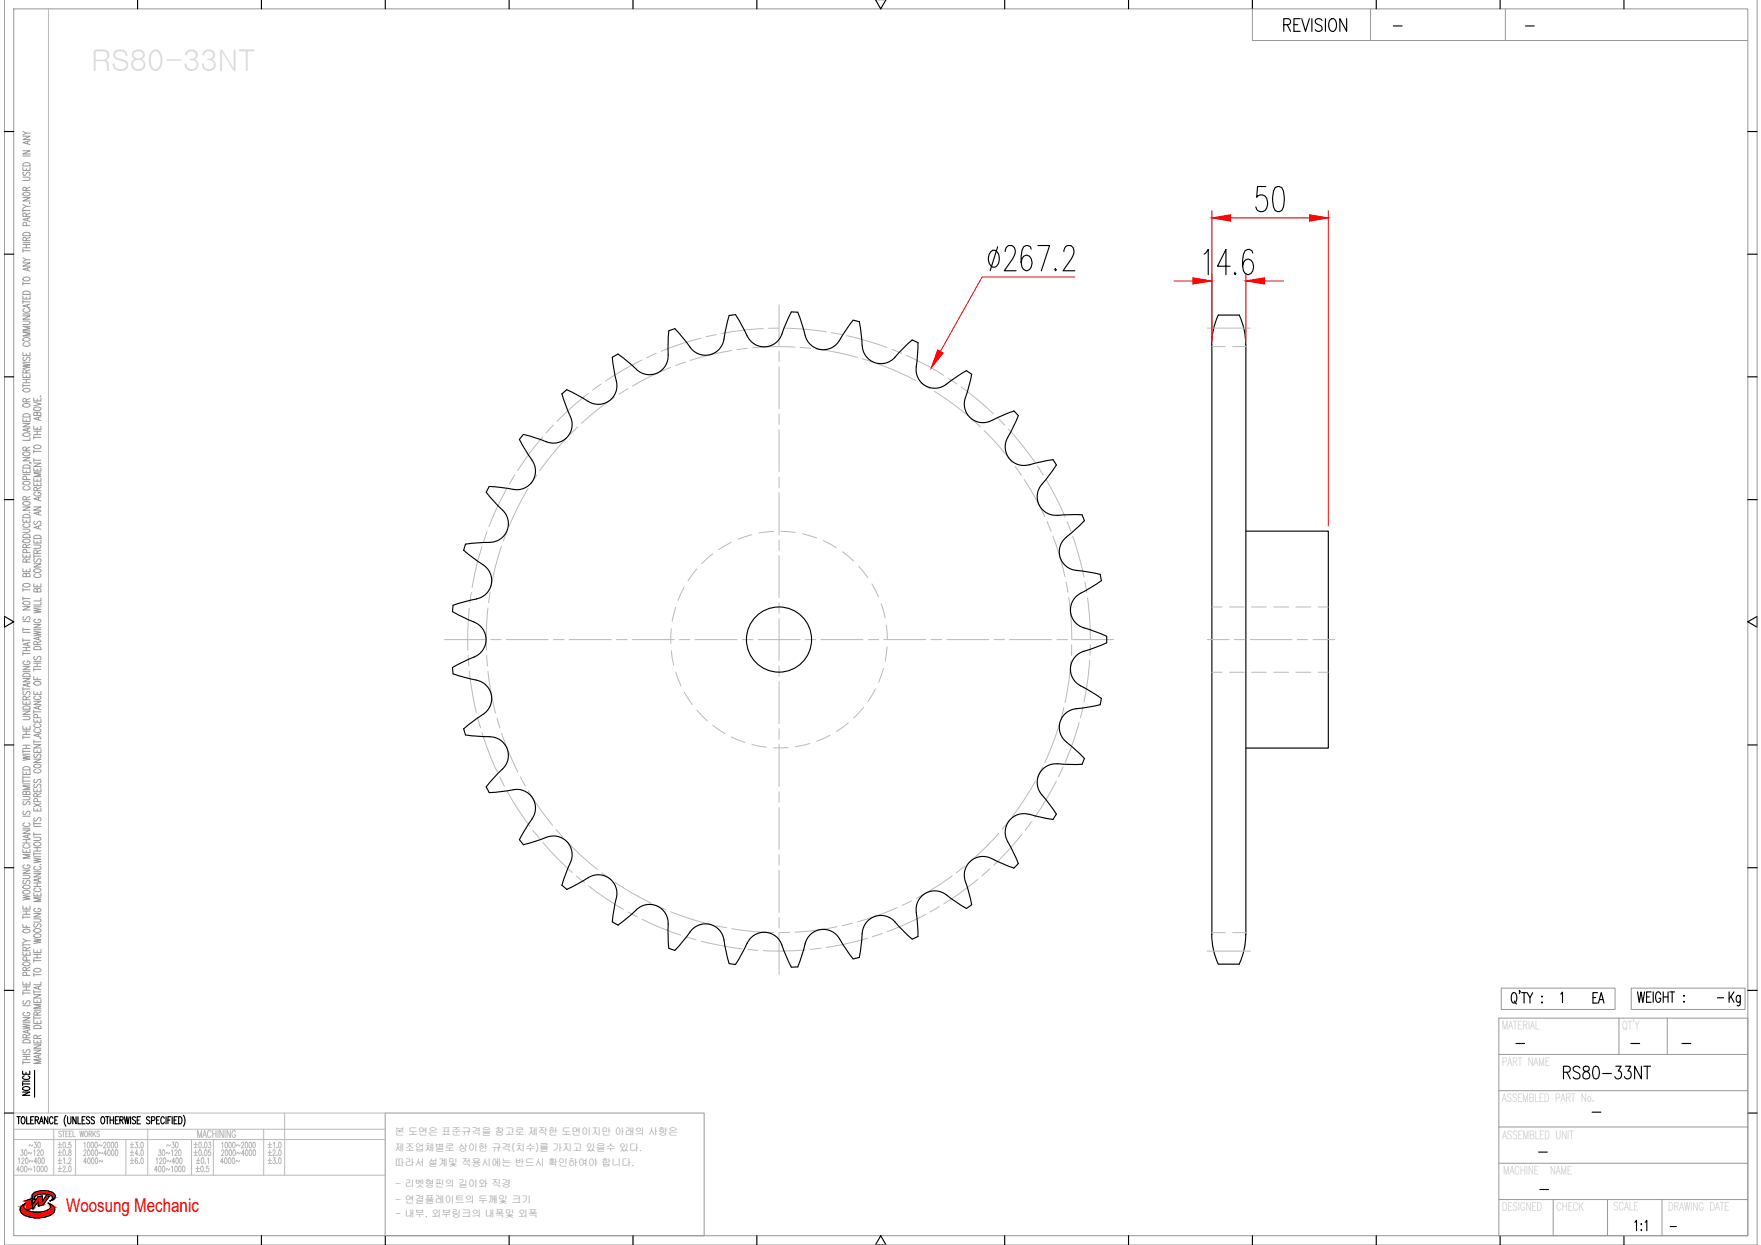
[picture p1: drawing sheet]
<svg xmlns="http://www.w3.org/2000/svg" width="297mm" height="210mm" viewBox="0 0 297 210" stroke-linecap="round" stroke-linejoin="round" font-family="sans-serif">
<defs><g id="words">
<text font-size="5.3" x="290.7" y="170.7">Kg</text>
<text font-size="4.9" x="267.8" y="170.4">EA</text>
<text font-size="3.2" fill="#f00" x="11.1" y="204.3">Woosung Mechanic</text>
<g font-size="2.6">
<text x="234.2" y="5.6">-</text>
<text x="256.5" y="5.6">-</text>
<text x="288.9" y="169.3">-</text>
<text x="254.7" y="177.1">-</text>
<text x="274.1" y="177.1">-</text>
<text x="282.9" y="177.1">-</text>
<text x="267.8" y="188.7">-</text>
<text x="258.6" y="195.4">-</text>
<text x="258.9" y="201.8">-</text>
<text x="280.8" y="208.1">-</text>
</g>
<g font-size="1.7" fill="#989898">
<text x="66.6" y="191.4">본 도면은 표준규격을 참고로 제작한 도면이지만 아래의 사항은</text>
<text x="66.6" y="194.1">제조업체별로 상이한 규격(치수)를 가지고 있을수 있다.</text>
<text x="66.6" y="196.6">따라서 설계및 적용시에는 반드시 확인하여야 합니다.</text>
<text x="66.7" y="200.2">- 리벳형핀의 길이와 직경</text>
<text x="66.7" y="202.8">- 연결플레이트의 두께및 크기</text>
<text x="66.7" y="205.2">- 내부, 외부링크의 내폭및 외폭</text>
</g>
</g></defs>
<!-- layer: 0 -->
<g fill="none" stroke="#989898" stroke-width=".17">
<path d="M.7 -.1v210h295.7v-210M2.3 1.5h292.5v206.8h-292.5zM211.3 1.5v5.3h83.5M231.2 1.5v5.3M253.9 1.5v5.3M3.9 33.3h1.2l-1.2 .6h1.2M3.9 29.9h.8l.4 .2-.2 .3h-1M3.9 28.2v.5h1.2v-.5M3.9 25.4h1.2l-1.2 .6h1.2M3.9 23h1.2l-1.2 .5h1.2M3.9 35.2v.6M3.9 35.5h1.2"/>
<path d="M3.9 34.5l.5 .3M3.9 26.3h1.2M3.9 22.1l.5 .4M3.9 39.3a.82 .82 0 0 1 1.2 .1v.3h-1.2zM3.9 32.5a.91 .91 0 0 1 1.2 .1 .64 .64 0 0 1-.6 .4 .64 .64 0 0 1-.6-.4zM3.9 27.6a.84 .84 0 0 1 1.2 .1v.3h-1.2zM4 29l-.1 .4 .1 .2 .3-.1a.52 .52 0 0 1 .7-.4l.1 .3-.2 .2M4.4 36.5v-.5h-.4l-.1 .5h1.2M4.4 32.1l-.1-.5h-.4v.5h1.2M4.4 28.4v.3M4.5 38.1l-.1-.5-.1-.1-.4 .1v.5h1.2M4.7 23.8v.4"/>
<path d="M4.7 36.8v.4M5 34.2v.1zM5.1 36.7l-1.2 .3 1.2 .3M5.1 34.8h-.7l-.5 .3M5.1 23.7l-1.2 .3 1.2 .4M5.1 22.5h-.7l-.5 .3M5.1 35.9l-.7 .3M5.1 31.6l-.7 .2M3.9 59.4v.6h1.2v-.6M3.9 54.1h.8l.4 .3-.2 .3h-1M3.9 53.2h1.2l-1.2 .6h1.2M3.9 49.9v.5h1.2v-.5"/>
<path d="M3.9 44.3h1.2l-1.2 .6h1.2M3.9 42v.5M3.9 47.5v.6M3.9 50.6v.6M3.9 52.9h1.2M3.9 50.9h1.2M3.9 47.8h1.2M3.9 43.5l.5 .3M3.9 42.3h1.2M3.9 41.8h1.2M3.9 41.2h1.2M3.9 40.9h1.2"/>
<path d="M3.9 57.1a.91 .91 0 0 1 1.2 0 .69 .69 0 0 1-1.2 .3zM3.9 49.2a.82 .82 0 0 1 1.2 .2v.2h-1.2zM3.9 46.9a.71 .71 0 0 1 1.2 .2 .7 .7 0 0 1-1.2-.1zM4.2 57.8a.32 .32 0 0 0-.3 .4 .32 .32 0 0 0 .4 .2h.3a.32 .32 0 0 0 .5-.2 .32 .32 0 0 0-.3-.4M4.2 52a.32 .32 0 0 0-.3 .5 .32 .32 0 0 0 .4 .2h.3a.32 .32 0 0 0 .5-.2 .32 .32 0 0 0-.3-.5M4.4 40.6v-.5h-.4l-.1 .5h1.2M4.4 41.2v.6M4.4 50.1v.3M4.4 59.6v.4M4.7 45.2v.4M4.7 51.4v.4M5.1 56h-1.2l1.2 .3-1.2 .3h1.2"/>
<path d="M5.1 55h-1.2l1.2 .3-1.2 .4h1.2M5.1 51.3l-1.2 .3 1.2 .3M5.1 45.1l-1.2 .3 1.2 .3M5.1 43.8h-.7l-.5 .3M5.1 40l-.7 .3M3.9 79.2v.5h1.2v-.5M3.9 77.1h1.2l-1.2 .6h1.2M3.9 73.2a.72 .72 0 0 1 1.2 .2 .87 .87 0 0 1-1.2 0zM3.9 71.4h1.2l-1.2 .6h1.2M3.9 70.5v.6h1.2v-.6M3.9 63.1v.5h1.2v-.5M3.9 61.3l1.2 .2-1.2 .2 1.2 .2-1.2 .2"/>
<path d="M3.9 64.7v.6M3.9 65h1.2M3.9 64.5h1.2M3.9 64h1.2M3.9 61.1h1.2M3.9 78.5a.84 .84 0 0 1 1.2 .1v.3h-1.2zM3.9 76.4a.71 .71 0 0 1 1.2 .2 .7 .7 0 0 1-1.2-.2zM3.9 69.9a.79 .79 0 0 1 1.2 .1v.3h-1.2zM3.9 68.2a.91 .91 0 0 1 1.2 .1 .69 .69 0 0 1-1.2 .2zM3.9 65.6a.74 .74 0 0 1 1.2 .2 .7 .7 0 0 1-1.2-.1zM4 60.2a.29 .29 0 0 0-.1 .5 .29 .29 0 0 0 .5-.1l.1-.2a.31 .31 0 0 1 .5-.1 .31 .31 0 0 1-.1 .5M4.4 75.9v-.5h-.5v.5h1.2"/>
<path d="M4.4 67.7v-.4l-.4-.1-.1 .5h1.2M4.4 62.9v-.5h-.5v.5h1.2M4.4 63.3v.3M4.4 64v.5M4.4 70.8v.3M4.4 79.4v.3M4.7 72.3v.4M5 78l.3 .1M5.1 73.8v.4h-1.2M5.1 72.2l-1.2 .3 1.2 .3M5.1 75.4l-.7 .2M5.1 67.2l-.7 .3"/>
<path d="M5.1 62.3l-.7 .3M5.7 78.9v.5h1.2v-.5M5.7 78.1h1.2l-1.2 .5h1.2M5.7 71.9v.5h1.2v-.5M5.7 67.8l1.2 .3-1.2 .3M5.7 67.1v.5h1.2v-.5M5.7 73.5v.5M5.7 75.8v.6M5.7 77.3v.6M5.7 77.6h1.2M5.7 76.1h1.2M5.7 73.7h1.2"/>
<path d="M5.7 73.3h1.2M5.7 72.7h1.2M5.8 75.2a.71 .71 0 0 1 1.1 .2 .73 .73 0 0 1-1.2-.1zM5.8 68.8a.91 .91 0 0 1 1.1 0 .69 .69 0 0 1-1.1 .3zM6.3 69.7l.2-.2h.3l.1 .2v.4h-1.2l.1-.6 .4 .1 .1 .5M6.3 67.3v.3M6.3 72.1v.3M6.3 72.7v.6M6.3 79.1v.3M6.5 70.4v.4M6.8 66.8h.1zM6.9 79.7h-1.2l1.2 .3-1.2 .4h1.2"/>
<path d="M6.9 70.3l-1.2 .3 1.2 .3M3.9 95.9v.5h1.2v-.5M3.9 93.4v.5h1.2v-.5M3.9 89.2h1l.2 .2-.2 .3-1 .1M3.9 87.5v.5h1.2v-.5M3.9 85.5h1.2l-1.2 .5h1.2M3.9 99.2v.5M3.9 99.4h1.2M3.9 80h1.2M3.9 98.5a.91 .91 0 0 1 1.2 .1 .64 .64 0 0 1-.6 .4 .64 .64 0 0 1-.6-.4zM3.9 91.1a.71 .71 0 0 1 1.2 .2 .73 .73 0 0 1-1.2-.2zM3.9 90.2a.79 .79 0 0 1 1.2 .1v.3h-1.2z"/>
<path d="M3.9 86.9a.82 .82 0 0 1 1.2 .1v.3h-1.2zM3.9 84.7a.91 .91 0 0 1 1.2 .1 .64 .64 0 0 1-.6 .4 .64 .64 0 0 1-.6-.4zM3.9 81.3a.91 .91 0 0 1 1.2 .1 .64 .64 0 0 1-.6 .4 .64 .64 0 0 1-.6-.4zM4.2 88.3a.32 .32 0 0 0-.3 .4 .32 .32 0 0 0 .4 .2h.3a.32 .32 0 0 0 .5-.2 .32 .32 0 0 0-.3-.4M4.2 82a.32 .32 0 0 0-.3 .4 .32 .32 0 0 0 .4 .2h.3a.32 .32 0 0 0 .5-.2 .32 .32 0 0 0-.3-.4M4.4 96.9l.3-.2h.3l.1 .2v.3h-1.2l.1-.5h.4v.5M4.4 94.8v-.5l-.4-.1-.1 .6h1.2M4.4 92.3l-.1-.5-.4 .1v.4h1.2M4.4 84.3v-.5l-.4-.1-.1 .6h1.2M4.4 87.7v.3M4.4 93.6v.3M4.4 96.1v.3"/>
<path d="M4.5 93.2l-.1-.5h-.5v.5h1.2M4.5 80.8l-.1-.4-.1-.1-.4 .1v.4h1.2M5 86.4h.1M5.1 94.2l-.7 .3M5.1 91.8l-.7 .2M5.1 83.7l-.7 .3M5.7 98.4v.5h1.2v-.5M5.7 95.1h1.2l-1.2 .5h1.2M5.7 91.9h.9l.3 .2-.2 .3h-1M5.7 91v.6h1.2v-.6M5.7 85.5h1.2l-1.2 .5h1.2M5.7 81.4v.5h1.2v-.5"/>
<path d="M5.7 80.6v.5h1.2v-.5M5.7 93.5v.6M5.7 93.8h1.2M5.8 96a.91 .91 0 0 1 1.1 .1 .64 .64 0 0 1-.6 .4 .64 .64 0 0 1-.6-.4zM5.8 90.4a.79 .79 0 0 1 1.1 .1v.3h-1.2zM5.9 94.2a.29 .29 0 0 0-.2 .5 .29 .29 0 0 0 .5-.1l.1-.2a.31 .31 0 0 1 .5-.1 .31 .31 0 0 1-.1 .5M5.9 87.9l-.2 .2 .2 .3 .3-.1 .1-.3a.3 .3 0 0 1 .5-.1 .3 .3 0 0 1-.1 .5M6 96.8a.32 .32 0 0 0-.3 .4 .32 .32 0 0 0 .5 .2h.2a.32 .32 0 0 0 .5-.2 .32 .32 0 0 0-.3-.4M6 83a.32 .32 0 0 0-.3 .4 .32 .32 0 0 0 .5 .2h.2a.34 .34 0 0 0 .5-.3 .34 .34 0 0 0-.5-.3v.2M6.3 99.4l.2-.2 .3 .1 .1 .1v.4h-1.2l.1-.5h.4l.1 .5M6.3 93.3l-.1-.5h-.4l-.1 .5h1.2M6.3 82.7l-.1-.5h-.4l-.1 .5h1.2"/>
<path d="M6.3 80.8v.3M6.3 81.6v.3M6.3 91.2v.4M6.3 98.6v.3M6.5 83.9v.4M6.5 86.4v.4M6.5 88.7v.4M6.9 88.6l-1.2 .3 1.2 .3M6.9 86.2l-1.2 .3 1.2 .4M6.9 83.8l-1.2 .3 1.2 .3M6.9 92.7l-.6 .3M6.9 82.2l-.6 .3"/>
<path d="M3.9 119.9h1.2l-1.2 .6h1.2M3.9 118.2v.5h1.2v-.5M3.9 114.4h1.2l-1.2 .5h1.2M3.9 112.3h1.2l-1.2 .6h1.2M3.9 102.3h1.2l-1.2 .5h1.2M3.9 100.6v.6M3.9 105.8v.6M3.9 107.6v.6M3.9 109.9v.6M3.9 115.9v.5M3.9 116.2h1.2M3.9 113.2h1.2"/>
<path d="M3.9 110.2h1.2M3.9 109.7h1.2M3.9 109.1h1.2M3.9 107.9h1.2M3.9 106.6h1.2M3.9 106.1h1.2M3.9 104.8h1.2M3.9 100.9h1.2M3.9 119.2a.84 .84 0 0 1 1.2 .1v.3h-1.2zM3.9 113.7a.82 .82 0 0 1 1.2 .1v.3h-1.2zM3.9 101.5a.91 .91 0 0 1 1.2 .1 .69 .69 0 0 1-1.2 .2zM4 116.6a.29 .29 0 0 0-.1 .5 .29 .29 0 0 0 .5-.1l.1-.2a.31 .31 0 0 1 .5-.1 .31 .31 0 0 1-.1 .5"/>
<path d="M4 104a.29 .29 0 0 0-.1 .4 .29 .29 0 0 0 .5 0l.1-.3a.31 .31 0 0 1 .5-.1 .31 .31 0 0 1-.1 .5M4.2 111.5a.32 .32 0 0 0-.3 .4 .32 .32 0 0 0 .4 .2h.3a.34 .34 0 0 0 .5-.3 .34 .34 0 0 0-.5-.3v.2M4.4 118v-.5l-.4-.1-.1 .6h1.2M4.4 109.1v.6M4.4 118.4v.3M4.7 108.4v.4M4.7 115.3v.4M5.1 115.2l-1.2 .3 1.2 .3M5.1 108.3l-1.2 .3 1.2 .3M5.1 117.4l-.7 .3M5.7 118.2h1.2l-1.2 .6h1.2M5.7 116.6v.5h1.2v-.5"/>
<path d="M5.7 114.1v.5h1.2M5.7 106.4l1.2 .2-1.2 .2 1.2 .2-1.2 .2M5.7 105.3h1.2l-1.2 .5h1.2M5.7 102.5l1.2 .3-1.2 .1 1.2 .3-1.2 .1M5.7 112.6v.5M5.7 119.7v.6M5.7 112.9h1.2M5.7 112.4h1.2M5.7 111.8h1.2M5.7 111.5h1.2M5.7 106.2h1.2M5.7 102.3h1.2"/>
<path d="M5.8 115a.71 .71 0 0 1 1.1 .3 .7 .7 0 0 1-1.2-.2zM5.8 109.1a.84 .84 0 0 1 1.1 .2v.2h-1.2zM5.9 110.7a.29 .29 0 0 0-.2 .4 .29 .29 0 0 0 .5 0l.1-.3a.31 .31 0 0 1 .5-.1 .31 .31 0 0 1-.1 .5M6 117.4a.32 .32 0 0 0-.3 .4 .32 .32 0 0 0 .5 .2h.2a.32 .32 0 0 0 .5-.2 .32 .32 0 0 0-.3-.4M6 104.4a.32 .32 0 0 0-.3 .4 .32 .32 0 0 0 .5 .2h.2a.33 .33 0 0 0 .5-.3 .33 .33 0 0 0-.5-.3v.2M6.3 108.7l-.1-.5h-.4l-.1 .5h1.2M6.3 111.8v.6M6.3 114.3v.3M6.3 116.7v.4M6.5 107.5v.4M6.5 119.1v.4M6.9 119l-1.2 .3 1.2 .3"/>
<path d="M6.9 107.3l-1.2 .3 1.2 .4M6.9 101.5v.5h-1.2M6.9 100.8v.5h-1.2M6.9 108.1l-.6 .3M3.9 139.9h1.2l-1.2 .6h1.2M3.9 134.3h.8l.4 .2-.2 .3h-1M3.9 130v.6h1.2v-.6M3.9 127.4l1.2 .2-1.2 .2 1.2 .2-1.2 .2M3.9 122.4v.6h1.2v-.6M3.9 120.8h.8l.4 .2-.2 .3h-1M3.9 124v.6M3.9 126.4v.6"/>
<path d="M3.9 130.8v.5M3.9 131.4v.6M3.9 139.6h1.2M3.9 137.6h1.2M3.9 132.2h1.2M3.9 131.7h1.2M3.9 131h1.2M3.9 127.2h1.2M3.9 126.7h1.2M3.9 126.2h1.2M3.9 125.6h1.2M3.9 124.3h1.2"/>
<path d="M3.9 123.8h1.2M3.9 123.3h1.2M3.9 129.4a.82 .82 0 0 1 1.2 .1v.3h-1.2zM4 136.8a.29 .29 0 0 0-.1 .4 .29 .29 0 0 0 .5 0l.1-.3a.31 .31 0 0 1 .5-.1 .31 .31 0 0 1-.1 .5M4 135.1l-.1 .2 .1 .4 .3-.1 .2-.3a.3 .3 0 0 1 .5-.1 .3 .3 0 0 1-.1 .5M4.2 138.7a.32 .32 0 0 0-.3 .4 .32 .32 0 0 0 .4 .3h.3a.32 .32 0 0 0 .5-.3 .32 .32 0 0 0-.3-.4M4.4 133.6l.3-.2h.3l.1 .2v.4h-1.2l.1-.6 .4 .1v.5M4.4 122.6v.4M4.4 123.3v.5M4.4 125.6v.6M4.4 130.2v.4M5.1 132.5h-1.2l1.2 .3-1.2 .3h1.2"/>
<path d="M5.7 136.2v.5h1.2v-.5M5.7 133v.5h1.2v-.5M5.7 128h1.2l-1.2 .6h1.2M5.7 126.3v.6h1.2v-.6M5.7 125.5h1.2l-1.2 .6h1.2M5.7 121.3v.5h1.2v-.5M5.7 124.8v.5M5.7 138.6v.5M5.7 139.3h1.2M5.7 138.9h1.2M5.7 135.5l1.2 .5M5.7 125.1h1.2"/>
<path d="M5.7 120h1.2M5.8 129a.91 .91 0 0 1 1.1 .1 .69 .69 0 0 1-1.1 .2zM5.9 137.9a.29 .29 0 0 0-.2 .4 .29 .29 0 0 0 .5 0l.1-.3a.31 .31 0 0 1 .5-.1 .31 .31 0 0 1-.1 .5M5.9 132.2l-.2 .4a.26 .26 0 0 0 .2 .2 .26 .26 0 0 0 .3-.2l.1-.2a.31 .31 0 0 1 .5-.1 .31 .31 0 0 1-.1 .5M5.9 131.4a.29 .29 0 0 0-.2 .5 .29 .29 0 0 0 .5-.1l.1-.2a.31 .31 0 0 1 .5-.1 .31 .31 0 0 1-.1 .5M5.9 127.1a.29 .29 0 0 0-.2 .5 .29 .29 0 0 0 .5-.1l.1-.2a.31 .31 0 0 1 .5-.1 .31 .31 0 0 1-.1 .5M6 129.7a.32 .32 0 0 0-.3 .4 .32 .32 0 0 0 .5 .2h.2a.32 .32 0 0 0 .5-.2 .32 .32 0 0 0-.3-.4M6 122.9a.32 .32 0 0 0-.3 .4 .32 .32 0 0 0 .5 .2h.2a.32 .32 0 0 0 .5-.2 .32 .32 0 0 0-.3-.4M6 122a.32 .32 0 0 0-.3 .5 .32 .32 0 0 0 .5 .2h.2a.32 .32 0 0 0 .5-.2 .32 .32 0 0 0-.3-.5M6.3 134.3l-.1-.4-.4-.1-.1 .5h1.2M6.3 121.4v.4M6.3 126.5v.4"/>
<path d="M6.3 133.2v.3M6.3 136.4v.3M6.3 135.2v-.5l-.2-.1-.3 .1-.1 .5h1.2M6.3 121v-.5h-.5l-.1 .5h1.2M6.5 123.8v.4M6.8 124.5h.1zM6.9 123.6l-1.2 .4 1.2 .3M6.9 135.5l-1.2 .5M6.9 133.8l-.6 .2M3.9 155.8v.6h1.2M3.9 152.8v.5h1.2v-.5M3.9 151l1.2 .1-1.2 .2 1.2 .2-1.2 .2"/>
<path d="M3.9 149.5a.72 .72 0 0 1 1.2 .1 .87 .87 0 0 1-1.2 0zM3.9 147.6h.8l.4 .2-.2 .3h-1M3.9 146.7h1.2l-1.2 .5h1.2M3.9 143.2v.5h1.2v-.5M3.9 154.4v.5M3.9 159v.6M3.9 159.3h1.2M3.9 158.3l.5 .3M3.9 154.6h1.2M3.9 154.1h1.2M3.9 153.6h1.2M3.9 142.1h1.2"/>
<path d="M3.9 141.6h1.2M3.9 156.8a.91 .91 0 0 1 1.2 .1 .64 .64 0 0 1-.6 .4 .64 .64 0 0 1-.6-.4zM3.9 150.3a.91 .91 0 0 1 1.2 0 .64 .64 0 0 1-.6 .5 .64 .64 0 0 1-.6-.5zM4 148.4a.29 .29 0 0 0-.1 .5 .29 .29 0 0 0 .5-.1l.1-.2a.31 .31 0 0 1 .5-.1 .31 .31 0 0 1-.1 .5M4.2 145.8a.32 .32 0 0 0-.3 .4 .32 .32 0 0 0 .4 .2h.3a.33 .33 0 0 0 .5-.3 .33 .33 0 0 0-.5-.3v.2M4.2 142.4a.32 .32 0 0 0-.3 .4 .32 .32 0 0 0 .4 .2h.3a.32 .32 0 0 0 .5-.2 .32 .32 0 0 0-.3-.4M4.4 141.6v.5M4.4 143.4v.3M4.4 152.9v.4M4.4 153.6v.5M4.4 156v.4M4.7 140.8v.4"/>
<path d="M5.1 158.6h-.7l-.5 .3M5.1 144.1h-1.2l1.2 .3-1.2 .3h1.2M5.1 140.7l-1.2 .3 1.2 .4M5.1 159.7l-.7 .3M5.7 158.3l1.2 .2-1.2 .2 1.2 .2-1.2 .2M5.7 154.9h.9l.3 .2-.2 .3-1 .1M5.7 154h1.2l-1.2 .6h1.2M5.7 150.5v.6h1.2v-.6M5.7 147.3h1.2l-1.2 .5h1.2M5.7 144.7l1.2 .2-1.2 .2 1.2 .2-1.2 .2M5.7 141.2h.9l.3 .2-.2 .3h-1M5.7 140.4v.5"/>
<path d="M5.7 143.7v.5M5.7 149.5h1.2M5.7 148.9h1.2M5.7 147h1.2M5.7 144.4h1.2M5.7 143.9h1.2M5.7 143.5h1.2M5.7 142.9h1.2M5.7 140.7h1.2M5.8 157.6a.71 .71 0 0 1 1.1 .2 .7 .7 0 0 1-1.2-.1zM5.8 156.7a.71 .71 0 0 1 1.1 .2 .7 .7 0 0 1-1.2-.1zM5.8 142.1a.71 .71 0 0 1 1.1 .3 .7 .7 0 0 1-1.2-.2z"/>
<path d="M5.9 155.8l-.2 .1 .2 .4 .3-.1 .1-.3a.3 .3 0 0 1 .5-.1 .3 .3 0 0 1-.1 .5M6 153.1a.32 .32 0 0 0-.3 .4 .32 .32 0 0 0 .5 .2h.2a.34 .34 0 0 0 .5-.3 .34 .34 0 0 0-.5-.3v.2M6 149.7a.32 .32 0 0 0-.3 .4 .32 .32 0 0 0 .5 .2h.2a.32 .32 0 0 0 .5-.2 .32 .32 0 0 0-.3-.4M6 146.1a.32 .32 0 0 0-.3 .4 .32 .32 0 0 0 .5 .2h.2a.32 .32 0 0 0 .5-.2 .32 .32 0 0 0-.3-.4M6.3 142.9v.6M6.3 148.9v.6M6.3 150.7v.4M6.5 148.2v.4M6.8 145.8h.1zM6.9 151.4h-1.2l1.2 .3-1.2 .3h1.2M6.9 148.1l-1.2 .3 1.2 .3M3.9 172.7l1.2 .2-1.2 .2 1.2 .2-1.2 .2"/>
<path d="M3.9 171.6h1.2l-1.2 .5h1.2M3.9 165.5v.6h1.2v-.6M3.9 160.5v.6h1.2v-.6M3.9 179.1h1.2M3.9 167.1v.6M3.9 178.9v.5M3.9 178.7h1.2M3.9 178.1h1.2M3.9 177.8h1.2M3.9 172.4h1.2M3.9 169.6h1.2M3.9 167.4h1.2"/>
<path d="M3.9 167h1.2M3.9 166.4h1.2M3.9 175.4a.82 .82 0 0 1 1.2 .1v.3h-1.2zM3.9 162.3a.71 .71 0 0 1 1.2 .3 .7 .7 0 0 1-1.2-.2zM4 176.9l-.1 .2 .1 .4 .3-.1 .2-.3a.3 .3 0 0 1 .5-.1 .3 .3 0 0 1-.1 .5M4 168.7a.29 .29 0 0 0-.1 .5 .29 .29 0 0 0 .5-.1l.1-.2a.31 .31 0 0 1 .5-.1 .31 .31 0 0 1-.1 .5M4.2 170.7a.32 .32 0 0 0-.3 .4 .32 .32 0 0 0 .4 .2h.3a.33 .33 0 0 0 .5-.3 .33 .33 0 0 0-.5-.3v.2M4.4 175v-.5l-.4-.1-.1 .6h1.2M4.4 163.6v-.5h-.4l-.1 .5h1.2M4.4 160.3v-.5h-.4l-.1 .5h1.2M4.4 160.7v.4M4.4 165.7v.4"/>
<path d="M4.4 166.4v.6M4.4 178.1v.6M4.5 164.5l-.1-.5h-.5v.5h1.2M4.5 161.9l-.1-.5-.1-.1-.4 .1v.5h1.2M4.7 173.7v.4M5.1 173.6l-1.2 .3 1.2 .4M5.1 174.4l-.7 .3M5.1 163.1l-.7 .2M5.7 177.1h1.2l-1.2 .5h1.2M5.7 176.2h1.2l-1.2 .5h1.2M5.7 175.3v.5h1.2v-.5M5.7 172v.6h1.2v-.6"/>
<path d="M5.7 168.5v.5h1.2v-.5M5.7 167.7h1.2l-1.2 .6h1.2M5.7 160.1v.5h1.2v-.5M5.7 171.6h1.2M5.7 161.7v.6M5.7 164.1v.5M5.7 166.9v.6M5.7 171.4v.5M5.7 170.3h1.2M5.7 167.2h1.2M5.7 164.3h1.2M5.7 162h1.2"/>
<path d="M5.7 161.5h1.2M5.7 160.9h1.2M5.8 173a.82 .82 0 0 1 1.1 .1v.3h-1.2zM5.8 163.4a.71 .71 0 0 1 1.1 .3 .87 .87 0 0 1-1.2 0zM6.3 175.1l-.1-.5h-.4l-.1 .5h1.2M6.3 171.1l-.1-.4-.4-.1-.1 .5h1.2M6.3 160.3v.3M6.3 160.9v.6M6.3 168.7v.3M6.3 172.2v.4M6.3 175.5v.3M6.5 166.3v.4"/>
<path d="M6.5 177.9v.4M6.9 178.7h-1.2l1.2 .3-1.2 .3h1.2M6.9 177.8l-1.2 .3 1.2 .3M6.9 169.3h-1.2l1.2 .4-1.2 .3h1.2M6.9 166.2l-1.2 .3 1.2 .4M6.9 165.5v.5h-1.2M6.9 174.5l-.6 .3M6.9 170.6l-.6 .3M252.8 177.8h42M252.8 171.7h42v36.6h-42zM253.2 166.6h19.2v3.6h-19.2zM273.1 171.7v6.1"/>
<path d="M275.2 166.6h19.2v3.6h-19.2zM281.2 171.7v6.1M65 187.7h53.8v20.6h-53.8zM252.8 196.1h42M252.8 183.9h42M252.8 190h42M252.8 202.2h42M262 202.2v6.1M271.2 202.2v6.1M280.3 202.2v6.1"/>
</g>
<g fill="none" stroke="#000" stroke-width=".19">
<path d="M23.2 -.1v1.6M44.1 -.1v1.6M65 -.1v1.6M85.9 -.1v1.6M106.8 -.1v1.6M127.7 -.1v1.6M147.7 -.1l.9 1.6 .9-1.6M169.5 -.1v1.6M190.4 -.1v1.6M211.3 -.1v1.6M232.1 -.1v1.6M253 -.1v1.6"/>
<path d="M273.9 -.1v1.6M216.5 4.2h.8a.52 .52 0 0 0 .4-.5 .52 .52 0 0 0-.4-.6h-.8v2.2M217.1 4.2l.6 1.1M218.3 4.2h.6M219.3 3.1h-1v2.2h1M219.6 3.1l.6 2.2 .7-2.2M221.3 3.1v2.2M223 3.4a.58 .58 0 0 0-.7-.3 .58 .58 0 0 0-.4 .8l.8 .4a.53 .53 0 0 1 .3 .5 .53 .53 0 0 1-.4 .5h-.3l-.4-.3M223.6 3.1v2.2M224.5 3.3l.1-.2a.93 .93 0 0 1 .8 1.4l-.1 .3a.57 .57 0 0 1-.5 .5 .57 .57 0 0 1-.6-.5 1.47 1.47 0 0 1 .3-1.5zM227.1 3.1v2.2l-1.1-2.2v2.2M.7 22.2h1.6"/>
<path d="M294.8 22.2h1.6M.7 42.9h1.6M112.7 59.9a3.2 3.2 0 0 1-2.1 3.1 3.2 3.2 0 0 1-3.7-1.1l-2.7-2.2-.9 .5 .5 3.5a3.2 3.2 0 0 1-.8 3.7 3.2 3.2 0 0 1-3.8 .3M123 53.2l-.8 3.4a3.2 3.2 0 0 1-2.5 3.2 3.2 3.2 0 0 1-3.6-1.7l-2.3-2.7-1 .4-.1 4.1M123 53.2l1.1-.2 1.9 3.6M133.5 52.6l-1.4 3.2a3.2 3.2 0 0 1-2.7 2.6 3.2 3.2 0 0 1-3.4-1.8M133.5 52.6h1.1l1.2 3.9M143.9 54l-2 2.9a3.2 3.2 0 0 1-3.2 2.1 3.2 3.2 0 0 1-2.9-2.5M143.9 54l1.1 .2M144.9 54.2l.5 3.5a3.2 3.2 0 0 0 2.1 3.4 3.2 3.2 0 0 0 3.9-1.3l2.5-2.5M153.9 57.3l.9 .5-.2 3.5a3.2 3.2 0 0 0 1.5 3.7 3.2 3.2 0 0 0 4-.6l2.9-1.9 .5 .3 .4 .3-.9 3.4a3.2 3.2 0 0 0 .5 3.8 3.2 3.2 0 0 0 3.8 .6M205.5 53.1l-.5 1.4-.4 1.4-.2 2.2v100.2l.4 2.2 .7 2"/>
<path d="M205.5 53.1h3.5l.6 1.4 .3 1.4 .2 2.2M210.1 58.1v99.5M294.8 42.9h1.6M.7 63.5h1.6M88.3 73.2l-.7 .9 2.1 3.5M89.7 77.6a3.1 3.1 0 0 1 .1 3.5 3.1 3.1 0 0 1-3.2 1.4M96.2 70.2a3.2 3.2 0 0 1-.8 3.8 3.2 3.2 0 0 1-3.8 .3l-3.3-1.1M99.2 67.7l-3.6-2-.2 .2-.6 .5 1.4 3.8M171.8 70.1l-1.5 3.1a3.2 3.2 0 0 0-.3 3.8 3.2 3.2 0 0 0 3.6 1.3M171.8 70.1l-.8-.8-3.7 1.6M173.6 78.4l4-.9 .6 .9M178.2 78.4l-2.5 3.3"/>
<path d="M294.8 63.5h1.6M.7 84.2h1.6M78.5 91.7l-.3 1.1 2.8 2.1a3.2 3.2 0 0 1 1.9 3.3 3.2 3.2 0 0 1-2.5 2.8M82.6 91.5l-4.1 .2M84.8 86a3.1 3.1 0 0 1 .7 3.5 3.1 3.1 0 0 1-2.9 1.9M86.6 82.5l-4.1-.5-.2 .5-.3 .5 1.1 1.3 1.7 1.7M175.7 81.7a3.1 3.1 0 0 0-.4 3.5 3.1 3.1 0 0 0 3.1 1.7M178.4 86.9l4.1-.1 .4 1-2.6 2.4a3.2 3.2 0 0 0-1.6 3.4 3.2 3.2 0 0 0 2.8 2.6M181.5 96.2l4.1 .6 .2 1.1M185.8 97.9l-3 1.9a3.2 3.2 0 0 0-2.2 3.3 3.2 3.2 0 0 0 2.8 2.9l3.3 1.3v.5v.6l-3.3 1.2a3.2 3.2 0 0 0-2.8 2.9 3.2 3.2 0 0 0 2.2 3.4l3 1.8M210.1 89.5h14v36.6h-14M294.8 84.2h1.6"/>
<path d="M.7 103.9l1.6 .9-1.6 .9zM80 104.9a3.1 3.1 0 0 1 2 2.9 3.1 3.1 0 0 1-2 3M80 110.8l-3.7 1.7 .1 .6v.5l4 1.1M80.4 114.7a3.2 3.2 0 0 1 2.5 2.8 3.2 3.2 0 0 1-1.9 3.3l-2.8 2.1 .3 1M80.4 101l-4 1v.6l-.1 .5 3.7 1.8M181.5 119.5a3.2 3.2 0 0 0-2.8 2.5 3.2 3.2 0 0 0 1.6 3.5l2.6 2.4-.4 1-4.1-.1M185.8 117.8l-.2 1-4.1 .7M294.8 104.8l1.6-.9v1.8zM.7 125.6h1.6M78.5 123.9l4.1 .3M82.6 124.2a3.1 3.1 0 0 1 2.9 2 3.1 3.1 0 0 1-.7 3.5M84.8 129.6l-1.7 1.7-1.1 1.4 .3 .5 .2 .4 4.1-.5"/>
<path d="M86.6 133.2a3.1 3.1 0 0 1 3.2 1.3 3.1 3.1 0 0 1-.1 3.6M89.7 138.1l-2.1 3.5 .7 .8M173.6 137.3a3.2 3.2 0 0 0-3.6 1.3 3.2 3.2 0 0 0 .3 3.8l1.5 3.2M175.7 134l2.5 3.3M178.2 137.3l-.6 .9-4-.9M178.4 128.8a3.1 3.1 0 0 0-3.1 1.7 3.1 3.1 0 0 0 .4 3.5M294.8 125.6h1.6M.7 146.3h1.6M88.3 142.4l3.3-1a3.2 3.2 0 0 1 3.8 .3 3.2 3.2 0 0 1 .8 3.7M96.2 145.4l-1.4 3.8 .6 .6 .2 .2 3.6-2M99.2 148a3.2 3.2 0 0 1 3.8 .3 3.2 3.2 0 0 1 .8 3.7l-.5 3.4 .9 .6 2.7-2.2a3.2 3.2 0 0 1 3.7-1.2 3.2 3.2 0 0 1 2.1 3.2M112.7 155.8l.1 4.1 1 .3 2.3-2.6a3.2 3.2 0 0 1 3.6-1.8 3.2 3.2 0 0 1 2.5 3.2l.8 3.5"/>
<path d="M126 159l-1.9 3.6-1.1-.1M126 159a3.2 3.2 0 0 1 3.4-1.8 3.2 3.2 0 0 1 2.7 2.7l1.4 3.2M135.8 159.1l-1.2 3.9-1.1 .1M135.8 159.1a3.2 3.2 0 0 1 2.9-2.4 3.2 3.2 0 0 1 3.2 2.1l2 2.9M153.9 158.3l-2.5-2.4a3.2 3.2 0 0 0-3.9-1.4 3.2 3.2 0 0 0-2.1 3.4l-.5 3.5M167.3 144.8a3.2 3.2 0 0 0-3.8 .6 3.2 3.2 0 0 0-.5 3.7l.9 3.4-.4 .4-.5 .3-2.9-2a3.2 3.2 0 0 0-4-.6 3.2 3.2 0 0 0-1.5 3.8l.3 3.5-1 .4M167.3 144.7l3.7 1.7 .8-.8M210.1 157.5l-.2 2.2-.3 1.5-.6 1.3M294.8 146.3h1.6M.7 167h1.6M145 161.4l-1.1 .3M205.5 162.6h3.5"/>
<path d="M255.2 167.4h.1a.77 .77 0 0 1 .5 1v.3a.41 .41 0 0 1-.4 .4 .41 .41 0 0 1-.4-.4l-.1-.7zM255.4 168.8l.4 .5M256.4 167.1l-.1 .1v-.1v-.1l.1 .1-.1 .4M256.7 167.4h.8M257.1 167.4v1.7M257.6 167.4l.5 .8v.9M258.5 167.4l-.4 .8M260.1 168v.1zM260.1 168.9v.2zM263.3 167.6l.3-.3v1.7M267.2 179.9a.45 .45 0 0 0 .1 .7 .76 .76 0 0 1 .7 .4 .76 .76 0 0 1 0 .8 .64 .64 0 0 1-1-.2 .64 .64 0 0 1 .5-.9l.3-.1a.45 .45 0 0 0 .2-.7l-.3-.1zM268.9 179.9l.4-.1a1.05 1.05 0 0 1 .5 1.2l-.3 .8-.4 .1a1.05 1.05 0 0 1-.5-1.2z"/>
<path d="M272.5 179.8h.9l-.4 .8a.64 .64 0 0 1 .5 .9 .64 .64 0 0 1-1.1 0M274.2 179.8h.9l-.5 .8a.64 .64 0 0 1 .5 .9 .64 .64 0 0 1-1.1 0M276.2 167.2l.3 1.8 .3-1.8 .3 1.8 .3-1.8M276.9 179.8v2.1l-1.2-2.1v2.1M277.3 179.8h1.1M277.7 168.1h.5M277.8 179.8v2.1M278.5 167.2h-.8v1.8h.8M278.9 167.2v1.8M280.1 167.7a.4 .4 0 0 0-.4-.5 .4 .4 0 0 0-.4 .5v.9a.4 .4 0 0 0 .2 .3 .4 .4 0 0 0 .5 0l.1-.6h-.3M280.6 168.1h.8M280.6 167.2v1.8"/>
<path d="M281.4 167.2v1.8M281.7 167.2h.8M282.1 167.2v1.8M284 167.8v.2zM284 168.8v.2zM.7 187.7h1.6M2.8 188.3h.6M3.1 188.3v1.2M3.7 188.3h.1a.64 .64 0 0 1 .4 .6 .64 .64 0 0 1-.4 .6 .85 .85 0 0 1-.1-1.2zM3.8 184.1h1.2l-1.2 .6h1.2M3.8 180.6v.5h1.2v-.5M3.8 182.7h1.2"/>
<path d="M3.8 182.5v.5M3.8 182.3h1.2M3.9 183.4a.71 .71 0 0 1 1.1 .2 .7 .7 0 0 1-1.2-.2zM4.1 181.4a.32 .32 0 0 0-.3 .4 .32 .32 0 0 0 .5 .2l.7-.2v-.2l-.3-.2M4.4 180.8v.3M4.5 188.3v1.2h.5M5.2 188.8h.3M5.7 188.3h-.5v1.2h.5M5.8 180.5v4.5M5.9 188.8h.5l.1-.4-.6-.1v1.2M6.2 188.8l.3 .7M6.7 189.5l.3-1.2 .3 1.2"/>
<path d="M6.8 189.1h.4M8.1 188.3v1.2l-.6-1.2v1.2M8.9 188.5l-.2-.2a.64 .64 0 0 0-.4 .6 .64 .64 0 0 0 .4 .6l.2-.3M9.2 188.8h.4M9.7 188.3h-.5v1.2h.5M11.1 188a1.56 1.56 0 0 0 0 1.9M11.4 188.3v.8l.2 .4 .3-.2 .1-1M12.8 188.3v1.2l-.5-1.2v1.2M13.2 188.3v1.2h.4M13.9 188.8h.3M14.4 188.3h-.5v1.2h.5M15.1 188.4l-.2-.1-.3 .1 .1 .3 .4 .3v.3l-.2 .2-.3-.2"/>
<path d="M15.9 188.4l-.2-.1h-.3v.4l.4 .2 .1 .4-.2 .2-.3-.2M17.2 188.3h.1a.64 .64 0 0 1 .4 .6 .64 .64 0 0 1-.4 .6 .85 .85 0 0 1-.1-1.2zM17.8 188.3h.6M18.1 188.3v1.2M18.6 188.8h.5M18.6 188.3v1.2M19.1 188.3v1.2M19.5 188.8h.3M20 188.3h-.5v1.2h.5M20.2 188.8h.5l.1-.4-.6-.1v1.2M20.5 188.8l.3 .7M21 188.3l.2 1.2 .2-1.2 .2 1.2 .2-1.2"/>
<path d="M22 188.3v1.2M22.9 188.4l-.2-.1h-.3l-.1 .4 .5 .2 .1 .4-.2 .2-.4-.2M23.1 188.8h.4M23.7 188.3h-.6v1.2h.6M25.3 188.4a.29 .29 0 0 0-.5-.1 .29 .29 0 0 0 .1 .5l.3 .1 .1 .4-.2 .2-.4-.2M25.6 188.9l.4-.1 .1-.1-.1-.4h-.4v1.2M26.4 188.8h.3M26.9 188.3h-.5v1.2h.5M27.7 188.5l-.2-.2a.64 .64 0 0 0-.4 .6 .64 .64 0 0 0 .4 .6l.2-.3M28 188.3v1.2M28.3 188.8h.3M28.8 188.3h-.5v1.2"/>
<path d="M29 188.3v1.2M29.4 188.8h.3M29.9 188.3h-.5v1.2h.5M30.1 188.3a.64 .64 0 0 1 .6 .4 .64 .64 0 0 1-.2 .7l-.4 .1zM30.9 188a1.66 1.66 0 0 1 0 1.9M263.7 180.8h.8a.52 .52 0 0 0 .4-.5 .52 .52 0 0 0-.4-.5h-.8v2.1M264.3 180.8l.6 1.1M266.5 180.1a.61 .61 0 0 0-.7-.4 .61 .61 0 0 0-.4 .6l.1 .3 .8 .4a.55 .55 0 0 1-.2 .9h-.3l-.4-.3M270.3 181h1.5M294.8 187.7h1.6M23.2 208.3v1.6M44.1 208.3v1.6"/>
<path d="M65 208.3v1.6M85.9 208.3v1.6M106.8 208.3v1.6M127.7 208.3v1.6M148.6 208.3l.9 1.6h-1.8zM169.5 208.3v1.6M190.4 208.3v1.6M211.3 208.3v1.6M232.1 208.3v1.6M253 208.3v1.6M273.9 208.3v1.6M275.7 206.1l.3-.4v1.8"/>
<path d="M276.8 206.3v.2zM276.8 207.3v.2zM277.5 206.1l.3-.4v1.8"/>
<circle cx="131.4" cy="107.8" r="5.5"/>
</g>
<g fill="none" stroke="#bababa" stroke-width=".17">
<path d="M8.2 1.5v186.2M2.3 187.7h62.7v20.6M2.3 190.4h62.7M2.3 192.1h62.7M2.3 198.1h62.7M3.1 195.4l.2-.2v1M3.3 197.2h-.5l.3-.6v1M3.5 193.9h.4l-.2 .3a.26 .26 0 0 1 .2 .4 .26 .26 0 0 1-.4 0M3.6 196.7l.1-.1a.57 .57 0 0 1 0 1l-.2-.2zM3.7 195.4v-.1a.21 .21 0 0 1 .3 0 .21 .21 0 0 1 0 .3l-.4 .6h.5M4.2 196.7l.1-.1a.57 .57 0 0 1 0 1l-.2-.2zM4.2 193.9h.1a.59 .59 0 0 1 0 .9l-.2-.2z"/>
<path d="M4.4 195.3l.1-.1a.56 .56 0 0 1 0 1l-.2-.4zM5.4 197l-.1 .2-.4-.2-.1 .3M5.4 194.3l-.1 .2-.4-.2-.1 .3M5.5 193l-.1 .2-.4-.2-.1 .3M5.5 195.6l-.1 .3-.3-.3-.1 .3M5.7 196.8l.1-.2v1M5.7 194l.1-.1v.9M5.8 192.6h.3l-.2 .3a.27 .27 0 0 1 .3 .4 .27 .27 0 0 1-.5 .1M6.3 195.9h-.5l.3-.7v1M6.3 194.1v-.1a.21 .21 0 0 1 .3-.1 .21 .21 0 0 1 0 .3l-.4 .6h.5M6.3 196.7l.1-.1a.57 .57 0 0 1 0 1l-.2-.5zM6.5 192.6a.59 .59 0 0 1 0 .9l-.1-.4z"/>
<path d="M6.5 195.3l.1-.1a.56 .56 0 0 1 0 1l-.2-.4zM7 196.7l.1-.1a.54 .54 0 0 1 0 1l-.2-.5zM7 193.9h.1a.56 .56 0 0 1 0 .9l-.2-.4zM7.1 195.3l.1-.1a.59 .59 0 0 1 0 1l-.1-.2zM7.6 196.7l.1-.1a.57 .57 0 0 1 0 1l-.2-.2zM9.1 190.4v7.7M9.8 195.6h.6M9.8 196.1h.6M9.8 197h.6M9.8 197.5h.6M9.8 194.3h.6M9.8 194.8h.6"/>
<path d="M9.8 193h.6M9.8 193.5h.6M10.1 192.6v.8M10.1 193.9v.8M10.1 195.2v.8M10.1 196.6v.8M10.4 190.8l-.2-.1-.3 .1v.2l.5 .4-.2 .3-.3-.2M10.5 190.7h.4M10.6 196.8l.1-.1a.21 .21 0 0 1 .3 0 .21 .21 0 0 1 0 .3l-.4 .6h.5M10.7 195.4l.2-.2v1M10.7 193.9h.1a.59 .59 0 0 1 0 .9l-.2-.2zM10.7 192.6h.1a.59 .59 0 0 1 0 .9l-.2-.1z"/>
<path d="M10.7 190.7v1M11.1 191.2h.3M11.3 197.5h.1M11.3 193.4h.1M11.3 196.1v.1zM11.3 194.7v.1zM11.5 190.7h-.4v1h.4M11.6 195.4v-.1a.21 .21 0 0 1 .3 0 .21 .21 0 0 1 0 .3l-.3 .6h.4M11.6 193.9v.3a.31 .31 0 0 1 .4 .3 .31 .31 0 0 1-.4 .3 .4 .4 0 0 1 .3-.6v-.3zM11.7 196.7l.1-.1a.57 .57 0 0 1 0 1l-.2-.5zM11.7 191.2h.3M11.9 192.6h-.3v.4a.26 .26 0 0 1 .4 .2 .26 .26 0 0 1-.4 .2"/>
<path d="M12.1 190.7h-.4v1h.4M12.3 190.7v1h.4M12.7 192.1v6M13.5 190.7l.1 1 .2-1 .2 1 .1-1M14.1 192.8l.2-.2v.9M14.1 194.1l.1-.1a.21 .21 0 0 1 .3-.1 .21 .21 0 0 1 0 .3l-.4 .6h.4M14.4 190.7h.1a.51 .51 0 0 1 .3 .5 .51 .51 0 0 1-.3 .5 .7 .7 0 0 1-.1-1zM14.6 195.9h-.5l.3-.7v1M14.8 192.6h.1a.59 .59 0 0 1 0 .9l-.2-.4zM14.8 193.9h.1a.56 .56 0 0 1 0 .9l-.2-.4zM14.9 195.3l.1-.1a.59 .59 0 0 1 0 1l-.2-.4zM15 191.2l.4-.1v-.4h-.4v1"/>
<path d="M15.2 191.2l.3 .5M15.4 192.6h.1a.56 .56 0 0 1 0 .9l-.2-.4zM15.5 193.9h.1a.59 .59 0 0 1 0 .9l-.2-.2zM15.5 195.3l.1-.1a.59 .59 0 0 1 0 1l-.2-.2zM15.7 190.7v1M15.8 191.1l.3 .6M16.1 192.6h.1a.59 .59 0 0 1 0 .9l-.2-.1zM16.1 193.9h.1a.59 .59 0 0 1 0 .9l-.2-.4zM16.1 190.7l-.4 .6M16.2 195.3v-.1a.59 .59 0 0 1 0 1l-.1-.4zM16.8 190.8l-.2-.1-.3 .1v.2l.5 .4-.2 .3-.3-.2M17.2 193l-.1 .2-.4-.2v.3"/>
<path d="M17.3 194.3l-.1 .2-.4-.2-.1 .3M17.3 195.6l-.1 .3-.4-.3-.1 .3M17.5 192.8v-.1a.22 .22 0 0 1 .3-.1 .22 .22 0 0 1 .1 .3l-.5 .6h.5M18 194.5h-.5l.3-.6v.9M18.2 192.6h.1a.59 .59 0 0 1 0 .9l-.2-.1zM18.3 193.9a.59 .59 0 0 1 0 .9l-.2-.4zM18.8 192.6h.1a.59 .59 0 0 1 0 .9l-.2-.4zM18.9 193.9h.1a.56 .56 0 0 1 0 .9l-.2-.4zM19.5 192.6h.1a.59 .59 0 0 1 0 .9l-.2-.4zM19.5 193.9h.1a.59 .59 0 0 1 0 .9l-.1-.2zM21.2 192.1v6M22 195.6h.5"/>
<path d="M22 196.1h.5M22 194.3h.5M22 194.8h.5M22 193h.5M22 193.5h.5M22.3 192.6v.8M22.3 193.9v.8M22.3 195.2v.8M22.8 192.6h.4l-.2 .3a.27 .27 0 0 1 .2 .4 .27 .27 0 0 1-.4 .1M23.2 195.4v-.1a.49 .49 0 0 0-.5 .4 .49 .49 0 0 0 .3 .5 .28 .28 0 0 0 .2-.3 .28 .28 0 0 0-.3-.3l-.1 .3M23.2 194.5h-.4l.3-.6v.9M23.5 193.4h.1"/>
<path d="M23.5 196.1v.1zM23.5 194.7v.1zM23.8 195.3l.1-.1a.59 .59 0 0 1 0 1l-.2-.4zM23.8 193.9h.1a.59 .59 0 0 1 0 .9l-.2-.4zM23.8 192.6h.1a.59 .59 0 0 1 0 .9l-.2-.4zM24.9 190.3v7.8M26.3 195.4l.2-.2v1M26.6 197.2h-.5l.3-.6v1M26.8 193.9h.3l-.2 .3a.27 .27 0 0 1 .3 .4 .27 .27 0 0 1-.5 0M26.8 196.7l.1-.1a.57 .57 0 0 1 0 1l-.2-.5zM26.9 195.4l.1-.1a.21 .21 0 0 1 .3 0 .21 .21 0 0 1 0 .3l-.4 .6h.4M27.4 196.7l.1-.1a.57 .57 0 0 1 0 1l-.1-.2z"/>
<path d="M27.4 193.9h.1a.59 .59 0 0 1 0 .9l-.1-.2zM27.6 195.3l.1-.1a.59 .59 0 0 1 0 1l-.2-.4zM28.6 197l-.1 .2-.4-.2-.1 .3M28.6 194.3l-.1 .2-.4-.2-.1 .3M28.7 193l-.1 .2-.4-.2v.3M28.8 195.6l-.1 .3-.4-.3-.1 .3M28.9 196.8l.2-.2v1M28.9 194l.2-.1v.9M29 192.6h.4l-.2 .3a.27 .27 0 0 1 .2 .4 .27 .27 0 0 1-.4 .1M29.5 195.9h-.5l.3-.7v1M29.5 194.1l.1-.2a.26 .26 0 0 1 .3 .1 .26 .26 0 0 1-.1 .4l-.3 .4h.4M29.6 196.7l.1-.1a.57 .57 0 0 1 0 1l-.2-.2z"/>
<path d="M29.7 192.6h.1a.59 .59 0 0 1 0 .9l-.2-.1zM29.7 195.3l.1-.1a.59 .59 0 0 1 0 1l-.2-.4zM30.2 196.7l.1-.1a.57 .57 0 0 1 0 1l-.2-.5zM30.2 193.9h.1a.59 .59 0 0 1 0 .9l-.2-.4zM30.4 195.3l.1-.1a.59 .59 0 0 1 0 1l-.2-.2zM30.8 196.7l.2-.1a.57 .57 0 0 1 0 1l-.2-.2zM32.3 192.1v6M32.7 194.3h.6M32.7 194.8h.6M32.7 193h.6M32.7 193.5h.6M33 192.6v.8"/>
<path d="M33 193.9v.8M33 197h.6M33 197.5h.6M33.1 195.6h.6M33.1 196.1h.6M33.3 196.6v.8M33.3 191.8v-1.2l.4 1.2 .3-1.2v1.2M33.4 195.2v.8M33.6 193.9h.1a.59 .59 0 0 1 0 .9l-.2-.4zM33.6 192.6h.1a.59 .59 0 0 1 0 .9l-.2-.4zM33.9 196.7l.1-.1a.57 .57 0 0 1 0 1l-.2-.5zM34 195.3l.1-.1a.59 .59 0 0 1 0 1l-.2-.4z"/>
<path d="M34.2 191.8l.3-1.2 .3 1.2M34.2 193.4h.1M34.2 194.7v.1zM34.3 191.4h.4M34.6 197.5h.1M34.6 193.9h.1a.59 .59 0 0 1 0 .9l-.2-.2zM34.6 192.6h.1a.59 .59 0 0 1 0 .9l-.2-.1zM34.6 196.1v.1zM35 195.4l.2-.2v1M35.2 196.6h-.3v.4a.28 .28 0 0 1 .4 .3 .28 .28 0 0 1-.5 .2v-.1M35.2 192.6h.3l-.1 .3a.27 .27 0 0 1 .2 .4 .27 .27 0 0 1-.5 .1M35.5 193.9h-.3v.4a.26 .26 0 0 1 .4 .2 .26 .26 0 0 1-.4 .2l-.1-.1"/>
<path d="M35.6 190.9l-.2-.3a.64 .64 0 0 0-.4 .6 .64 .64 0 0 0 .4 .6l.2-.3M35.9 191.1h.5M35.9 190.6v1.2M36 192.1v6M36.4 190.6v1.2M36.8 190.6v1.2M37.4 194.1v-.2a.26 .26 0 0 1 .4 .1 .26 .26 0 0 1-.1 .4l-.4 .4h.5M37.4 192.8l.2-.2v.9M37.6 190.6v1.2l-.5-1.2v1.2M37.7 195.9h-.5l.3-.7v1M38 195.3l.1-.1a.59 .59 0 0 1 0 1l-.2-.4zM38 190.6v1.2"/>
<path d="M38 192.6h.1a.59 .59 0 0 1 0 .9l-.1-.1zM38.1 193.9h.1a.59 .59 0 0 1 0 .9l-.2-.4zM38.6 195.3l.1-.1a.59 .59 0 0 1 0 1l-.2-.2zM38.7 192.6h.1a.56 .56 0 0 1 0 .9l-.2-.4zM38.7 193.9h.1a.59 .59 0 0 1 0 .9l-.1-.2zM38.8 190.6v1.2l-.5-1.2v1.2M39.3 195.3v-.1a.59 .59 0 0 1 0 1l-.2-.4zM39.3 192.6h.1a.59 .59 0 0 1 0 .9l-.1-.1zM39.4 193.9h.1a.59 .59 0 0 1 0 .9l-.2-.2zM39.7 190.9l-.2-.3a.64 .64 0 0 0-.4 .6 .64 .64 0 0 0 .4 .6l.2-.3v-.2h-.2M40.4 195.6l-.1 .3-.4-.3-.1 .3M40.5 193l-.1 .2-.4-.2-.1 .3"/>
<path d="M40.5 194.3l-.1 .2-.4-.2-.1 .3M40.7 192.8l.1-.1a.22 .22 0 0 1 .3-.1 .22 .22 0 0 1 0 .3l-.4 .6h.5M41.2 194.5h-.4l.3-.6v.9M41.4 192.6h.1a.59 .59 0 0 1 0 .9l-.1-.1zM41.5 193.9h.1a.59 .59 0 0 1 0 .9l-.2-.2zM42.1 192.6h.1a.59 .59 0 0 1 0 .9l-.2-.4zM42.1 193.9h.1a.59 .59 0 0 1 0 .9l-.2-.4zM42.7 192.6h.1a.56 .56 0 0 1 0 .9l-.2-.4zM42.8 193.9h.1a.59 .59 0 0 1 0 .9l-.2-.2zM44.5 190.4v7.7M45.2 195.6h.6M45.2 196.1h.6"/>
<path d="M45.2 194.3h.6M45.2 194.8h.6M45.2 193h.6M45.2 193.5h.6M45.5 192.6v.8M45.5 193.9v.8M45.5 195.2v.8M46 194.1l.1-.1a.21 .21 0 0 1 .3-.1 .21 .21 0 0 1 0 .3l-.4 .6h.5M46.1 195.2h.3l-.2 .4a.27 .27 0 0 1 .3 .4 .27 .27 0 0 1-.5 0M46.1 192.8l.2-.2v.9M46.7 193.4h.1M46.7 196.1v.1z"/>
<path d="M46.7 194.7v.1zM47.1 195.3l.1-.1a.59 .59 0 0 1 0 1l-.2-.4zM47.1 193.9h.1a.59 .59 0 0 1 0 .9l-.2-.4zM47.1 192.6h.1a.59 .59 0 0 1 0 .9l-.2-.4zM48 187.7v10.4"/>
</g>
<!-- layer: LOGO -->
<g fill="#f00" stroke="#f00" stroke-width=".17">
<path d="M7 200.7h.6z"/>
<path d="M7.8 201.6h.1z"/>
<path d="M7.1 201.6h.1z"/>
<path d="M8.8 202.2h.2z"/>
<path d="M8.2 202.8l.1 .1z"/>
<path d="M4.1 203l.2-.1z"/>
<path d="M5.7 205.3h1.1z"/>
<path d="M7 200.7l.8 .1zM6.9 200.8h.9z"/>
<path d="M6.9 200.8h1.1zM6.7 200.8h1.3z"/>
<path d="M6.7 200.8h1.5zM6.6 200.8h1.6z"/>
<path d="M6.6 200.8l1.8 .1zM6.3 200.9h2.1z"/>
<path d="M6.3 200.9h2.2zM6.3 200.9h2.2z"/>
<path d="M6.3 200.9l2.4 .1zM6 201l.3-.1 2.4 .1z"/>
<path d="M6 201h2.8zM6 201h2.8z"/>
<path d="M6 201l2.9 .1-.1-.1zM5.8 201.1l.2-.1 2.9 .1z"/>
<path d="M5.8 201.1l3.2 .1zM5.8 201.1l3.2 .1z"/>
<path d="M5.7 201.2l3.4 .1-.1-.1zM5.6 201.3l.1-.1 3.4 .1z"/>
<path d="M7.2 201.3h1.9zM7.2 201.3h1.9z"/>
<path d="M5.6 201.3h1.6zM5.6 201.3h1.5z"/>
<path d="M5.6 201.3h1.3zM5.6 201.3h1.5z"/>
<path d="M7.5 201.3h1.7zM7.5 201.3h1.7z"/>
<path d="M7.8 201.3l1.4 .1zM7.8 201.3l1.4 .1z"/>
<path d="M5.6 201.3h1.3zM5.6 201.3l1.1 .1z"/>
<path d="M8 201.4h1.2zM8 201.4h1.2z"/>
<path d="M5.5 201.4h.9h.3zM5.5 201.4h.9h-.9z"/>
<path d="M8.1 201.4h1.1zM8.1 201.4h1.1z"/>
<path d="M5.5 201.4h.9zM5.5 201.4l.8 .1z"/>
<path d="M8.3 201.4l1 .1zM8.3 201.4l1 .1z"/>
<path d="M5.4 201.5h.9zM5.4 201.5h.8z"/>
<path d="M8.6 201.5h.7zM8.6 201.5h.7z"/>
<path d="M5.4 201.5l.6 .1 .2-.1zM5.4 201.5l.6 .1h-.6z"/>
<path d="M8.6 201.5l.7 .1v-.1zM8.6 201.5l.7 .1z"/>
<path d="M5.4 201.6h.6zM5.4 201.6l.6 .1z"/>
<path d="M7.8 201.6l.5 .1zM7.8 201.6l.5 .1z"/>
<path d="M8.7 201.6l.6 .1zM8.7 201.6l.6 .1z"/>
<path d="M7.1 201.6l.1 .2zM6.4 201.8l.7-.2 .1 .2z"/>
<path d="M5.4 201.7l.5 .1 .1-.1zM5.4 201.7l.5 .1z"/>
<path d="M8.8 201.7h.5zM8.8 201.7l.5 .1z"/>
<path d="M5.4 201.8h.4h.1zM5.4 201.8h.4z"/>
<path d="M5.4 201.8h.4zM5.4 201.8l.4 .1z"/>
<path d="M8.9 201.8l.4 .1v-.1zM8.9 201.8l.4 .1h-.4z"/>
<path d="M8.9 201.9h.4zM8.9 201.9h.4z"/>
<path d="M5.5 201.9l.3 .1v-.1zM5.5 201.9l.3 .1h-.3z"/>
<path d="M8.9 201.9l.3 .1 .1-.1zM8.9 201.9l.3 .1h-.3z"/>
<path d="M5.5 202h.3zM5.5 202h.3z"/>
<path d="M8.9 202h.3zM8.9 202l.3 .1z"/>
<path d="M5.5 202l.4 .2-.1-.2zM5.5 202l.4 .2z"/>
<path d="M8.9 202.1l.1 .1 .2-.1zM8.9 202.1l.1 .1z"/>
<path d="M5.7 202.2h.2zM5.7 202.2h.2z"/>
<path d="M8.9 202.2h.1zM8.9 202.2h.1h-.2z"/>
<path d="M5.7 202.2l.3 .1zM5.7 202.2l.3 .1zM5.8 202.3h.2z"/>
<path d="M5.8 202.3h.2zM5.8 202.3h.2z"/>
<path d="M8.8 202.3l-.1 .1 .2-.1zM8.6 202.4l.2-.1z"/>
<path d="M8.5 202.5l.1-.1zM8.5 202.5l.2-.1z"/>
<path d="M5.5 202v.5zM4.2 202.5l1.3-.5v.5z"/>
<path d="M7.7 201.7v.9l.6-.9zM7.7 201.7v.9h-.6z"/>
<path d="M6.4 201.8l.7 .8 .1-.8zM6.4 201.8l.7 .8h-1.3z"/>
<path d="M7.1 202.6h.6zM7.1 202.6h.5z"/>
<path d="M6.4 202.6h.7zM6.4 202.6h.7z"/>
<path d="M5.8 202.6h.6zM5.8 202.6h.6z"/>
<path d="M8.3 202.9l.2 .1zM8.3 202.9l.2 .1z"/>
<path d="M8.4 203h.1zM8.4 203h.1z"/>
<path d="M5.8 202.6l.3 .4 .3-.4zM5.8 202.6l.3 .4h-.5z"/>
<path d="M4.2 202.5l1.3 .5v-.5zM4.2 202.5l1.3 .5h-1.2z"/>
<path d="M5.6 203l.5 .1v-.1zM5.6 203l.5 .1h-.6z"/>
<path d="M4.3 203l1.2 .1v-.1zM4.3 203l1.2 .1z"/>
<path d="M4.1 203v.1zM4 203.1l.1-.1z"/>
<path d="M4 203.1h.1zM4 203.1h.1z"/>
<path d="M6.4 202.6l.9 .5 .3-.5zM6.4 202.6l.9 .5h-.8z"/>
<path d="M8.4 203l.4 .2zM8.4 203l.4 .2h-.3z"/>
<path d="M8.5 203.2h.3zM8.5 203.2h.3z"/>
<path d="M3.9 203.1l.1 .2 .1-.2zM3.7 203.3l.2-.2 .1 .2z"/>
<path d="M3.7 203.3h.3zM3.7 203.3h.3z"/>
<path d="M8.5 203.2l.5 .1-.2-.1zM8.5 203.2l.5 .1h-.4z"/>
<path d="M6.5 203.1v.2l.8-.2zM6.5 203.1v.2z"/>
<path d="M8.6 203.3l.4 .1zM8.6 203.3l.4 .1z"/>
<path d="M3.7 203.3l.3 .1v-.1zM3.7 203.3l.3 .1h-.4z"/>
<path d="M3.6 203.4l.4 .1zM3.6 203.4l.4 .1z"/>
<path d="M8.6 203.4l.5 .1-.1-.1zM8.6 203.4l.5 .1h-.6z"/>
<path d="M8.5 203.5l.7 .1zM8.5 203.5l.7 .1h-.7z"/>
<path d="M3.5 203.5l.5 .1v-.1zM3.5 203.5l.5 .1h-.5z"/>
<path d="M4.3 203.1l1.4 .6 .4-.6zM4.3 203.1l1.4 .6h-1.2z"/>
<path d="M8.5 203.6l.7 .1zM8.5 203.6l.7 .1h-.7z"/>
<path d="M3.5 203.6l.6 .1-.1-.1zM3.5 203.6l.6 .1h-.7z"/>
<path d="M3.4 203.7l.8 .1zM3.4 203.7l.8 .1z"/>
<path d="M8.5 203.7l.7 .1v-.1zM8.5 203.7l.7 .1h-.9z"/>
<path d="M8.3 203.8l.9 .1zM8.3 203.8l.9 .1z"/>
<path d="M3.4 203.8l1 .2-.2-.2zM3.4 203.8l1 .2h-1z"/>
<path d="M4.5 203.7v.3l1.2-.3zM4.5 203.7v.3z"/>
<path d="M3.4 204h1zM3.4 204h1z"/>
<path d="M8.3 203.9l.9 .1v-.1zM8 204l.3-.1 .9 .1z"/>
<path d="M8 204l1.2 .1zM7.9 204.1h1.3z"/>
<path d="M3.4 204l1.3 .1-.3-.1zM3.4 204l1.3 .1h-1.3z"/>
<path d="M7.9 204.1h1.3zM7.8 204.1h1.4z"/>
<path d="M3.4 204.1l1.6 .1zM3.4 204.1l1.6 .1h-1.5z"/>
<path d="M3.5 204.2h1.5zM3.5 204.2h1.5z"/>
<path d="M7.8 204.1l1.4 .2v-.2zM7.4 204.3l.4-.2 1.4 .2z"/>
<path d="M3.5 204.2l1.9 .1-.4-.1zM3.5 204.2l1.9 .1h-1.9z"/>
<path d="M7.4 204.3h1.8zM7.1 204.3h2z"/>
<path d="M7.1 204.3h2zM7 204.3h2.1z"/>
<path d="M3.5 204.3l2.3 .1zM3.5 204.3l2.3 .1z"/>
<path d="M7 204.3h2.1zM6.6 204.4h2.5z"/>
<path d="M3.5 204.4h2.5zM3.5 204.4h2.5z"/>
<path d="M6.6 204.4h2.5zM6.2 204.4h2.9z"/>
<path d="M3.6 204.4h2.6zM3.6 204.4h2.6z"/>
<path d="M3.6 204.4h5.5zM3.6 204.4h5.4z"/>
<path d="M3.6 204.4l5.4 .1v-.1zM3.6 204.4l5.4 .1z"/>
<path d="M3.7 204.5l5.1 .2 .2-.2zM3.7 204.5l5.1 .2h-5z"/>
<path d="M3.8 204.7h5zM3.8 204.7h4.9z"/>
<path d="M3.9 204.7l4.6 .1 .2-.1zM3.9 204.7l4.6 .1h-4.4z"/>
<path d="M4.1 204.8h4.4zM4.1 204.8l4.3 .1z"/>
<path d="M4.2 204.9l4 .1 .2-.1zM4.2 204.9l4 .1z"/>
<path d="M4.4 205h3.8zM4.4 205l3.6 .1z"/>
<path d="M4.6 205.1h3.2h.2zM4.6 205.1h3.2z"/>
<path d="M4.8 205.1h3zM4.8 205.1l2.8 .1z"/>
<path d="M5 205.2h2.6zM5 205.2h2.3z"/>
<path d="M5.3 205.2h2zM5.3 205.2l1.9 .1z"/>
<path d="M5.5 205.3h1.7zM5.5 205.3h1.3z"/>
<path d="M5.7 205.3h1zM6 205.3h.7z"/>
</g>
<path d="M3.7 203.3l.6-.4a.57 .57 0 0 0-.3 .6 .57 .57 0 0 0 .4 .5 3.9 3.9 0 0 0 4.1-.3 .56 .56 0 0 0-.3-.9l.3 .2a.91 .91 0 0 1 .7 .8 .91 .91 0 0 1-.5 .9 4.8 4.8 0 0 1-5.1-.3 .8 .8 0 0 1 .1-1.1zM4.2 202.5l1.3-.5v1.1l.9-1.3 .8-.2-.1 1 .7-1 .5 .1-1 1.4-.8 .3-.1-.8-.7 1.1-1.2 .3M5.3 202.5h.1M5.3 202.5l.3 1.5M5.6 201.3a3 3 0 0 1 3.6 .1 .66 .66 0 0 1-.5 1l-.3 .1a.53 .53 0 0 0 .5-.6 .53 .53 0 0 0-.6-.5 2.38 2.38 0 0 0-2.5 .5l.2 .4-.3-.1a.56 .56 0 0 1-.1-.9z" fill="none" stroke="#000" stroke-width=".19"/>
<!-- layer: 0 -->
<g fill="none" stroke="#dbdbdb" stroke-width=".17">
<path d="M253.5 173.5v-1.3l.4 1.3 .3-1.3v1.3M253.5 179h.5l.1-.2-.1-.4-.5-.1v1.4M254.3 179.7l.4-1.4 .3 1.4M254.5 173.5l.3-1.3 .4 1.3M254.5 179.2h.4M254.6 173.1h.4M255.3 179l.5-.1 .1-.2-.1-.3-.5-.1v1.4M255.3 172.2h.6M255.6 172.2v1.3M255.6 179l.3 .7M256.1 178.3h.6M256.1 172.8h.4"/>
<path d="M256.4 178.3v1.4M256.7 172.2h-.6v1.3h.6M256.9 172.8l.6-.1 .1-.2-.1-.3h-.6v1.3M257.3 172.8l.3 .7M257.9 172.2v1.3M258.1 173.5l.4-1.3 .3 1.3M258.3 173.1h.4M258.5 178.3v1.4l-.6-1.4v1.4M258.7 179.7l.4-1.4 .3 1.4M258.8 179.2h.5M259.1 172.2v1.3h.5M259.7 179.7v-1.4l.3 1.4 .4-1.4v1.4"/>
<path d="M260.7 179h.4M261.3 178.3h-.6v1.4h.6M273.9 172.2h.1a.73 .73 0 0 1 .5 .6 .73 .73 0 0 1-.5 .7 1.01 1.01 0 0 1-.1-1.3zM274.1 173.3l.3 .3M274.6 172.2h.6M274.9 172.2v1.3M275.6 172l-.1 .3M275.8 172.2l.3 .6v.7M276.5 172.2l-.4 .6M253.4 185.7l.3-1.3 .4 1.3M253.4 192l.4-1.3 .4 1.3M253.5 185.3h.4"/>
<path d="M253.6 191.6h.4M253.7 198v-1.4l.4 1.4 .3-1.4v1.4M254.7 198l.3-1.4 .4 1.4M254.8 197.5h.4M254.9 184.6a.32 .32 0 0 0-.5-.2 .32 .32 0 0 0 .1 .6l.2 .1a.34 .34 0 0 1 .1 .6 .34 .34 0 0 1-.5-.2M255 190.9a.33 .33 0 0 0-.6-.2 .33 .33 0 0 0 .1 .6l.3 .1a.34 .34 0 0 1 .1 .5 .34 .34 0 0 1-.6-.1M255.8 184.6a.33 .33 0 0 0-.3-.2 .33 .33 0 0 0-.3 .2l.1 .3 .3 .2a.34 .34 0 0 1 .1 .5 .34 .34 0 0 1-.5-.1M255.8 190.9a.33 .33 0 0 0-.3-.2 .33 .33 0 0 0-.3 .3l.5 .4a.34 .34 0 0 1 .1 .5 .34 .34 0 0 1-.6-.1M256.1 185h.4M256.2 191.3h.3M256.2 196.9a.36 .36 0 0 0-.4-.3 .36 .36 0 0 0-.2 .5v.4a.36 .36 0 0 0 .2 .5 .36 .36 0 0 0 .4-.4M256.5 196.6v1.4"/>
<path d="M256.5 197.3h.7M256.7 184.4h-.6v1.3h.6M256.8 190.7h-.6v1.3h.6M256.9 185.7v-1.3l.4 1.3 .4-1.3v1.3M257 192v-1.3l.4 1.3 .3-1.3v1.3M257.2 196.6v1.4M257.5 196.6v1.4M258 185h.6l.1-.2-.1-.3-.6-.1v1.3l.6-.1v-.4l-.2-.2M258.1 191.3h.5l.1-.2-.1-.4h-.5v1.3l.6-.1v-.3l-.2-.3M258.5 196.6v1.4l-.6-1.4v1.4M258.9 197.3h.3M259 184.4v1.3h.5"/>
<path d="M259 190.7v1.3h.6M259.5 196.6h-.6v1.4h.6M259.7 185h.4M259.8 191.3h.4M260.3 184.4h-.6v1.3h.6M260.4 190.7h-.6v1.3h.6M260.6 184.4a.71 .71 0 0 1 .7 .5 .71 .71 0 0 1-.3 .8h-.4zM260.7 190.7a.72 .72 0 0 1 .6 .4 .72 .72 0 0 1-.1 .7l-.2 .2h-.3zM262.2 196.6v1.4l-.6-1.4v1.4M262.5 185.1l.5-.1 .1-.2-.1-.3-.5-.1v1.3M262.5 198l.3-1.4 .4 1.4M262.5 190.7v.9l.3 .4 .3-.2 .1-1.1"/>
<path d="M262.6 197.5h.4M263.3 185.7l.3-1.3 .4 1.3M263.4 198v-1.4l.4 1.4 .3-1.4v1.4M263.4 185.3h.5M264.2 190.7v1.3l-.7-1.3v1.3M264.2 185h.6v-.5l-.6-.1v1.3M264.5 197.3h.3M264.5 190.7v1.3M264.5 185l.4 .7M264.7 190.7h.7M265 184.4h.7M265.1 190.7v1.3"/>
<path d="M265.1 196.6h-.6v1.4h.6M265.4 184.4v1.3M267.5 184.4v1.3l-.7-1.3v1.3M267.9 184.9a.43 .43 0 0 1 .5 .3 .43 .43 0 0 1-.3 .5l-.3-.2zM268.7 185.6v.1zM253.5 202.7a.71 .71 0 0 1 .7 .5 .71 .71 0 0 1-.3 .8l-.4 .1zM254.5 203.4h.3M255 202.7h-.5v1.4h.5M255.9 202.9a.33 .33 0 0 0-.3-.2 .33 .33 0 0 0-.3 .2v.4l.4 .1a.34 .34 0 0 1 .1 .6 .34 .34 0 0 1-.5-.1M256.2 202.7v1.4M257.2 203.1a.36 .36 0 0 0-.5-.3 .36 .36 0 0 0-.2 .5v.3a.37 .37 0 0 0 .3 .5 .37 .37 0 0 0 .4-.5h-.3M258.1 202.7v1.4l-.6-1.4v1.4"/>
<path d="M258.5 203.4h.3M259.1 202.7h-.6v1.4h.6M259.3 202.7h.4a.83 .83 0 0 1 0 1.4h-.4zM263.3 203.1l-.2-.4a.74 .74 0 0 0-.3 1.3l.3 .1 .2-.3M263.6 202.7v1.4M263.6 203.4h.7M264.3 202.7v1.4M264.6 203.4h.4M265.2 202.7h-.6v1.4h.6M266.1 203.1a.36 .36 0 0 0-.5-.3 .36 .36 0 0 0-.2 .5v.3a.36 .36 0 0 0 .2 .5 .36 .36 0 0 0 .5-.3M266.4 202.7v1.4M266.6 203.3l.4 .8"/>
<path d="M267 202.7l-.6 .9M272.9 202.9a.32 .32 0 0 0-.5-.2 .32 .32 0 0 0 0 .6l.3 .1a.34 .34 0 0 1 .1 .5 .34 .34 0 0 1-.6-.1M273.8 203a.36 .36 0 0 0-.4-.3 .36 .36 0 0 0-.3 .5v.3a.36 .36 0 0 0 .3 .5 .36 .36 0 0 0 .4-.3M274 204l.3-1.3 .4 1.3M274.1 203.6h.5M274.9 202.7v1.3h.6M275.7 203.3h.4M276.3 202.7h-.6v1.3h.6M281.5 202.7a.71 .71 0 0 1 .7 .5 .71 .71 0 0 1-.2 .8l-.5 .1zM282.5 203.4l.5-.1 .1-.2-.1-.3-.5-.1v1.4M282.8 203.4l.3 .7M283.3 204.1l.3-1.4 .4 1.4"/>
<path d="M283.4 203.6h.5M284.1 202.7l.3 1.4 .2-1.4 .2 1.4 .2-1.4M285.3 202.7v1.4M286.3 202.7v1.4l-.6-1.4v1.4M287.3 203a.36 .36 0 0 0-.5-.3 .36 .36 0 0 0-.2 .5v.4a.37 .37 0 0 0 .3 .5 .37 .37 0 0 0 .4-.5h-.3M288.5 202.7a.71 .71 0 0 1 .7 .5 .71 .71 0 0 1-.2 .8l-.5 .1zM289.3 204.1l.4-1.4 .4 1.4M289.5 203.6h.4M290.1 202.7h.7M290.5 202.7v1.4M291 203.4h.4M291.6 202.7h-.6v1.4h.6"/>
</g>
<!-- layer: CL2 -->
<g fill="none" stroke="#bababa" stroke-width=".17">
<path d="M110.7 59.6l-1.6 .7M118.2 57a44.2 44.2 0 0 0-6.7 2.2M120.8 56.4l-1.7 .4M123.4 59.1l-4.1 .9-2.8 .8M126.1 58.7l-1.8 .3M128.7 55.4a47.5 47.5 0 0 0-7 .8M131.4 55.3h-1.8M131.4 51.4v6.9M131.4 59.2v1.8M132.3 55.3l3.8 .2 3.2 .4M134.1 58.5l-2.7-.1-4.5 .2M135 58.6l1.7 .1"/>
<path d="M137.6 58.8a46.1 46.1 0 0 1 7 1.5M140.2 56.1l1.8 .3M142.8 56.6l3.6 .9 3.2 1.1M150.5 58.9l1.6 .7M152.9 59.9a47.4 47.4 0 0 1 6.3 3.4M203.6 55.3h7.3M91.6 73.6l-1.7 2-2.6 3.7M93.3 71.7l-1.2 1.3M95.6 73.9l-1.9 2-2.7 3.5M97.4 72l-1.2 1.2M99.3 66.3l-2.1 1.7-3.3 3M101.4 64.7l-1.4 1.1"/>
<path d="M103.7 67a45.5 45.5 0 0 0-5.6 4.4M105.9 65.5l-1.5 1M108.3 60.7l-2.5 1.3-3.7 2.2M113.1 61.9a43.8 43.8 0 0 0-6.4 3.2M115.6 61l-1.7 .6M131.4 61.8v7.1M131.4 69.8v1.8M131.4 72.5v7M145.5 60.5l1.7 .5M148 61.3a46.3 46.3 0 0 1 6.5 2.9M155.3 64.6l1.6 .9M157.6 66a45.8 45.8 0 0 1 5.8 4.2"/>
<path d="M159.9 63.7l1.5 1M162.1 65.2a48.3 48.3 0 0 1 5.5 4.6M164 70.8l1.4 1.2M166 72.6a40.8 40.8 0 0 1 4.7 5.3M168.2 70.4l1.3 1.2M170.1 72.3l2.1 2.5 2.3 3M171.2 78.7l1.1 1.4M175 78.6l1 1.5M79.5 99.9l-.2 1.8M81.3 92.1l-.1 .2a46.2 46.2 0 0 0-1.6 6.7M82.2 89.6l-.6 1.7M82.7 99.9l-.3 1.7"/>
<path d="M84.6 92.1a46.2 46.2 0 0 0-1.8 6.9M85.5 82.4l-2.1 4-.9 2.4M85.5 89.6l-.6 1.6M86.8 80.1l-.9 1.5M89.1 82.4l-.1 .1a46 46 0 0 0-3.1 6.2M90.5 80.1l-1 1.5M131.4 80.4v1.8M131.4 83.1v7M131.4 91v1.8M131.4 93.7v7.1M172.8 80.8a45.8 45.8 0 0 1 3.4 6.3M176.4 80.8l1.6 2.8 1.6 3.5"/>
<path d="M176.6 87.9l.7 1.6M177.6 90.4a45.3 45.3 0 0 1 2 6.8M179.8 98.1l.3 1.7M180 87.9l.6 1.7M180.9 90.4a49.5 49.5 0 0 1 1.9 6.9M183 98.1l.3 1.8M75 107.8h6.9M79 110.5l.1 1.8M79.1 102.5l-.2 4.3v2.8M79.1 113.2l.6 4 .7 3M82.1 110.5l.1 1.8M82.3 102.5a46.5 46.5 0 0 0-.3 7.1"/>
<path d="M82.3 113.2l.4 2.8 .9 4.2M82.8 107.8h1.7M85.4 107.8h7.1M93.4 107.8h1.8M96 107.8h7.1M104 107.8h1.8M106.6 107.8h7.1M114.6 107.8h1.8M117.2 107.8h7.1M125.2 107.8h1.8M127.9 107.8h7M131.4 101.6v1.8"/>
<path d="M131.4 104.3v7.1M131.4 112.3v1.7M131.4 114.9v7.1M135.8 107.8h1.8M138.5 107.8h7M146.4 107.8h1.8M149.1 107.8h7.1M157 107.8h1.8M159.7 107.8h7.1M167.7 107.8h1.7M170.3 107.8h7.1M178.3 107.8h1.8"/>
<path d="M179.4 119.3l-.4 1.7M180.3 100.7a46.4 46.4 0 0 1 .5 7.1M180.7 111.4l-.3 2.6-.8 4.4M180.8 108.7l-.1 1.8M180.9 107.8h7M182.7 119.2l-.5 1.8M183.4 100.8l.4 2.8 .1 4.2M183.8 111.4l-.3 2.7-.7 4.3M183.9 108.7l-.1 1.8M203.6 107.8h3.7M208.2 107.8h1.8M210.9 107.8h7"/>
<path d="M218.8 107.8h1.8M221.5 107.8h3.7M80.6 121l.5 1.7M81.3 123.6a47.6 47.6 0 0 0 2.6 6.6M83.8 121.1l.5 1.7M84.3 131l.8 1.6M84.6 123.6l1.6 4.1 1.2 2.5M85.5 133.3l2 3.3 1.9 2.7M87.8 131l.8 1.5M89.1 133.3a44.4 44.4 0 0 0 4.1 5.8M89.9 140l1.1 1.4M93.8 139.8l1.1 1.4"/>
<path d="M131.4 122.9v1.7M131.4 125.5v7.1M131.4 133.5v1.7M131.4 136.1v7.1M170.2 138.4l-1.1 1.4M174 138.5l-1.1 1.5M174.6 131.7l-1.9 3.1-2 2.9M175.9 129.4l-.8 1.6M178.2 131.7l-2.3 4.1-1.4 2M178.8 121.9h-.1a46.8 46.8 0 0 1-2.5 6.7M179.3 129.3l-.8 1.7M182 121.8l-.7 2.6-1.6 4.1"/>
<path d="M91.6 142a47.2 47.2 0 0 0 4.9 5.1M95.6 141.8a45.2 45.2 0 0 0 5.2 4.8M97.2 147.7l1.4 1.1M99.3 149.4l2.9 2.1 3 1.8M101.5 147.2l1.5 1M103.7 148.7a46.2 46.2 0 0 0 6.2 3.6M105.9 153.8l1.6 .8M108.3 155a43.6 43.6 0 0 0 6.6 2.7M110.7 152.7l1.6 .7M113.1 153.7l.3 .2a43.1 43.1 0 0 0 6.5 2M115.7 157.9l1.7 .5M118.3 158.7l3.2 .7 3.7 .6"/>
<path d="M120.8 156.1l1.7 .3M123.4 156.6a45.7 45.7 0 0 0 7.1 .6M131.4 144.1v1.8M131.4 146.7v7.1M131.4 154.7v1.8M131.4 157.4v6.9M133.2 157.2h-1.8M138.5 159.9l-1.8 .2M141.2 156.2a45 45 0 0 1-7.1 1M143.8 155.7l-1.8 .4M146.3 158.2a46.1 46.1 0 0 1-6.9 1.5M148.8 157.4l-1.7 .5"/>
<path d="M151.3 153l-3.9 1.6-2.8 .8M153.8 151.9l-1.6 .7M156.1 154.2l-3.8 1.8-2.6 1.1M158.4 152.9l-1.5 .8M160.6 147.7a44.1 44.1 0 0 1-6.1 3.8M162.7 146l-1.4 1.1M164.9 148.2l-3.4 2.7-2.3 1.5M166.9 146.5l-1.3 1.2M168.5 140.5a47.8 47.8 0 0 1-5.1 5M172.4 140.7l-3 3.3-1.8 1.9M126.1 160.1l1.8 .1M135.9 160.2a47.2 47.2 0 0 1-7.1 .1"/>
<path d="M203.6 160.4h7.3"/>
</g>
<!-- layer: HL -->
<g fill="none" stroke="#bababa" stroke-width=".17">
<path d="M204.4 58.4h2.3M207.9 58.4h2.2M115.4 99l-1 2.2M117.5 95.9l-1.5 2M120.2 93.4l-1.8 1.6M123.3 91.4l-2.1 1.3M126.8 90.1l-2.3 .8M130.5 89.6l-2.5 .3M131.7 89.6l2.5 .2M135.4 90l2.3 .7M138.9 91.2l2.2 1.1M142.1 93l1.9 1.6"/>
<path d="M144.9 95.5l1.5 1.9M147.1 98.4l1.1 2.2M113.2 106l-.1 2.5M113.2 109.7l.4 2.4M114 102.4l-.6 2.4M114 113.3l.9 2.3M115.4 116.7l1.4 2.1M117.5 119.8l1.8 1.7M145.7 119.2l-1.7 1.9M147.7 116.1l-1.3 2.2M148.6 101.8l.7 2.4M149 112.7l-.8 2.3"/>
<path d="M149.5 105.4l.2 2.4M149.6 109l-.3 2.5M204.4 102.3h1.7M204.4 113.3h1.7M207.4 102.3h2.5M207.4 113.3h2.5M211.1 102.3h2.5M211.1 113.3h2.5M214.8 102.3h2.5M214.8 113.3h2.5M218.6 102.3h2.5M218.6 113.3h2.5"/>
<path d="M222.3 102.3h1.8M222.3 113.3h1.8M120.2 122.3l2.1 1.4M123.4 124.3l2.3 .9M126.8 125.5l2.5 .5M133 126l-2.5 .1M136.6 125.4l-2.4 .5M140 124l-2.2 1M143.1 121.9l-2 1.4M204.4 157.2h2.3M207.9 157.2h2.2"/>
</g>
<!-- layer: S-DIM -->
<path d="M204.4 35.5v22.1M207.6 36.7h13.3M224.1 35.5v53.2M181.3 46.7h-15.6l-7.1 12.5M198 47.4h3.2M210.1 46.1v11.5M213.3 47.4h3.2" fill="none" stroke="#f00" stroke-width=".17"/>
<g fill="#f00" stroke="#f00" stroke-width=".17">
<path d="M201.2 46.8l3.2 .6-3.2 .5z"/>
<path d="M210.1 47.4l3.2-.6v1.1z"/>
<path d="M204.4 36.7l3.2-.5v1.1z"/>
<path d="M220.9 36.2l3.2 .5-3.2 .6z"/>
<path d="M158.2 59l.9 .5-2 2.5z"/>
</g>
<g fill="none" stroke="#000" stroke-width=".19">
<path d="M213.5 31.4h-1.4l-.1 1.9a.96 .96 0 0 1 1.7 .2 2 2 0 0 1-.3 2 .96 .96 0 0 1-1.6-.6M215.1 31.6l.4-.2 .7 .2a4.5 4.5 0 0 1 0 3.9l-.4 .2-.7-.2a4.5 4.5 0 0 1 0-3.9zM167.2 42.4l.2-.2a1.08 1.08 0 0 1 1.2 1.2 1.5 1.5 0 0 1-.7 1.6 1.07 1.07 0 0 1-1.2-1.2l.2-1zM168.3 41.6l-1.3 4M169.6 42.4a1.07 1.07 0 0 1 .5-1h.6a1.16 1.16 0 0 1 .4 1.6l-1.7 2.6h2M173.9 42l-.1-.4-.4-.2-.7 .2a5.2 5.2 0 0 0-.3 3.4l.3 .4 .5 .2a1.44 1.44 0 0 0 .9-1.3 1.44 1.44 0 0 0-.9-1.3l-.5 .2-.3 .4-.2 .6M175.1 41.4h1.9l-1.4 4.2M178 45.2l-.1 .2 .1 .2 .2-.2M179.5 42.4a1.07 1.07 0 0 1 .5-1h.6a1.16 1.16 0 0 1 .4 1.6l-1.7 2.6h2M203.1 42.9l.7-.8v4.2M207.5 44.9h-2.1l1.4-2.8v4.2M208.3 45.9l-.1 .2 .1 .2 .2-.2"/>
<path d="M211.3 42.7l-.1-.4-.5-.2-.7 .2a5.2 5.2 0 0 0-.3 3.4l.3 .4 .5 .2a1.36 1.36 0 0 0 .8-2l-.3-.4-.5-.2-.5 .2-.3 .4-.1 .6"/>
</g>
<use href="#words"/>
</svg>
